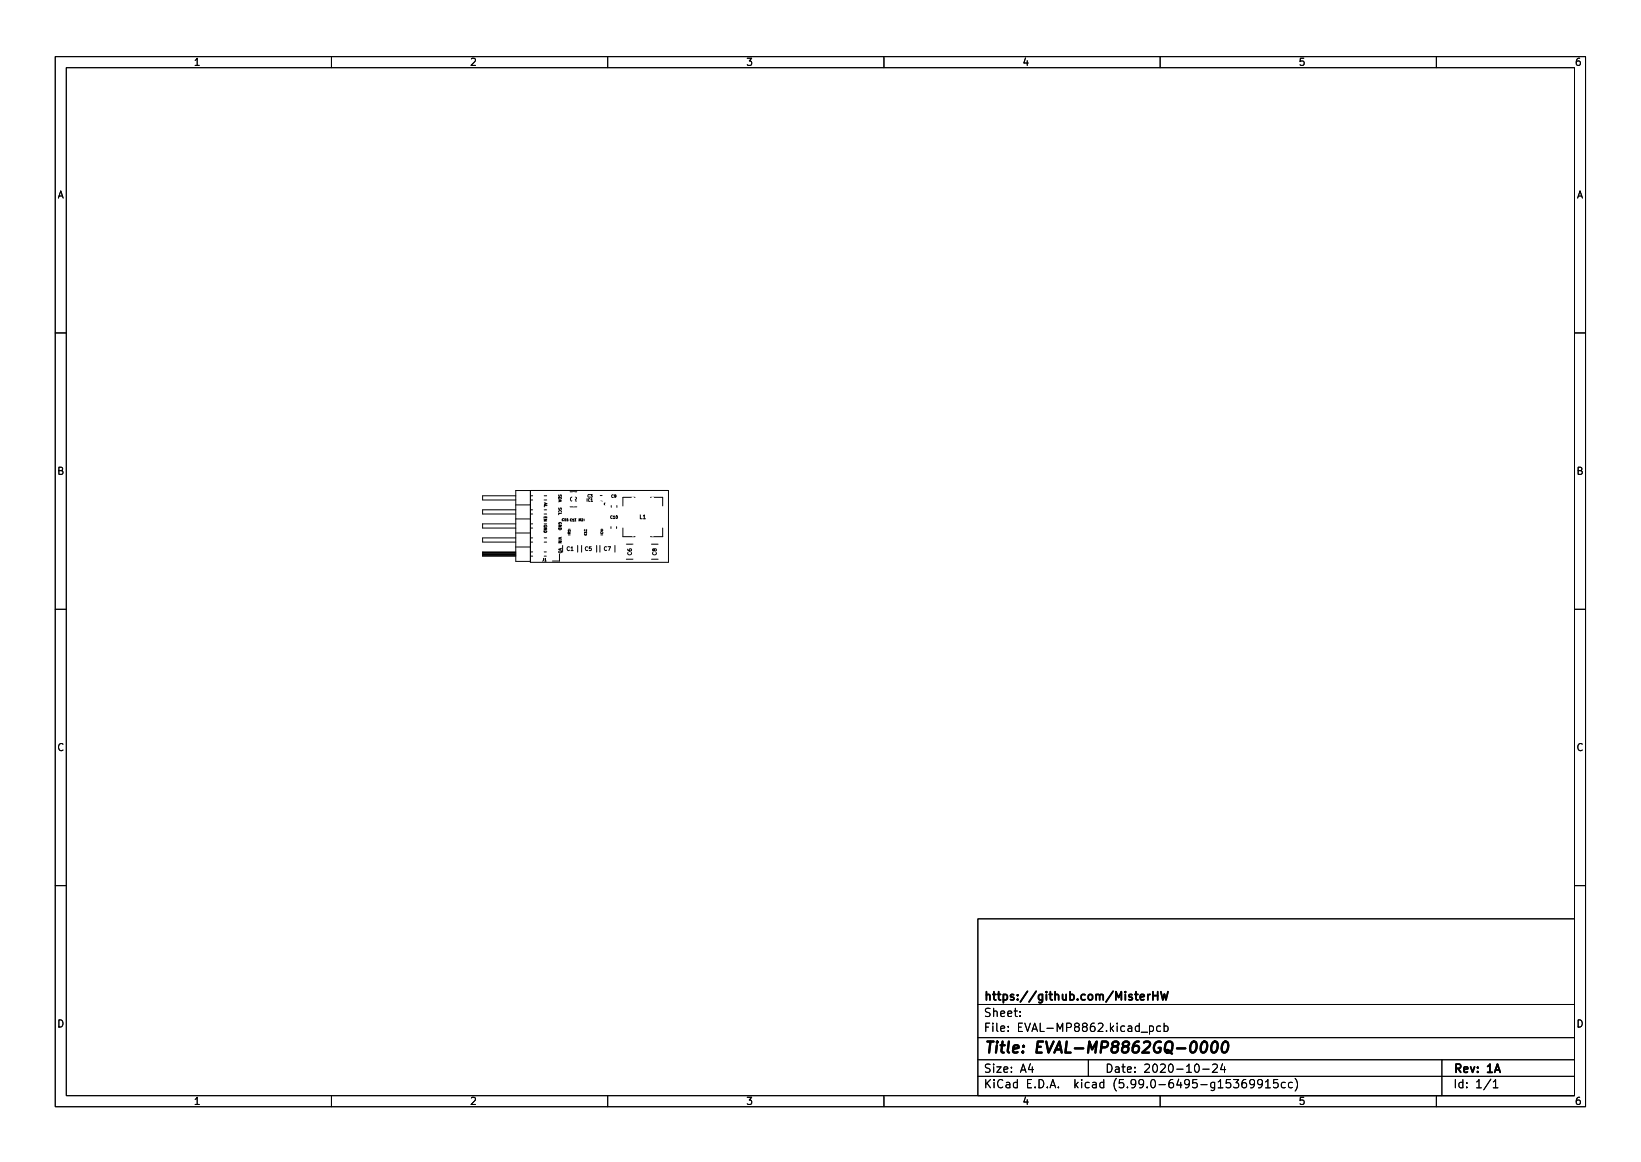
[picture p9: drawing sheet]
<svg xmlns="http://www.w3.org/2000/svg" width="297mm" height="210mm" viewBox="0 0 297 210" stroke-linecap="round" stroke-linejoin="round" font-family="sans-serif">
<defs><g id="words">
<text font-size="2.8" x="178" y="190.6">Title: EVAL-MP8862GQ-0000</text>
<g font-size="2.1">
<text x="178" y="184">Sheet:</text>
<text x="178" y="181">https://github.com/MisterHW</text>
<text x="178" y="186.7">File: EVAL-MP8862.kicad_pcb</text>
<text x="178" y="196.9">KiCad E.D.A. kicad (5.99.0-6495-g15369915cc)</text>
<text x="178" y="194.1">Size: A4</text>
<text x="200" y="194.1">Date: 2020-10-24</text>
<text x="263" y="194.1">Rev: 1A</text>
<text x="263" y="196.9">Id: 1/1</text>
</g>
<g font-size="1.8">
<text x="35" y="11.9">1</text>
<text x="85" y="11.9">2</text>
<text x="135" y="11.9">3</text>
<text x="185" y="11.9">4</text>
<text x="235" y="11.9">5</text>
<text x="285" y="11.9">6</text>
<text x="10.3" y="35.9">A</text>
<text x="285.3" y="35.9">A</text>
<text x="10.3" y="85.9">B</text>
<text x="285.3" y="85.9">B</text>
<text x="10.3" y="135.9">C</text>
<text x="285.3" y="135.9">C</text>
<text x="10.3" y="185.9">D</text>
<text x="285.3" y="185.9">D</text>
<text x="35" y="199.9">1</text>
<text x="85" y="199.9">2</text>
<text x="135" y="199.9">3</text>
<text x="185" y="199.9">4</text>
<text x="235" y="199.9">5</text>
<text x="285" y="199.9">6</text>
</g>
<text font-size="1" fill="#fff" x="103.2" y="90.7">C2</text>
<g font-size="1">
<text x="115.8" y="93.9">L1</text>
<text x="102.6" y="99.7">C1</text>
<text x="105.9" y="99.7">C5</text>
<text x="109.3" y="99.6">C7</text>
<text x="114.4" y="100.5" transform="rotate(-90 114.4 100.5)">C6</text>
<text x="118.8" y="100.5" transform="rotate(-90 118.8 100.5)">C8</text>
</g>
<g font-size=".7">
<text x="101.1" y="89.4" transform="rotate(90 101.1 89.4)">SDA</text>
<text x="106.4" y="90">C3</text>
<text x="98.4" y="93.4" transform="rotate(90 98.4 93.4)">EN</text>
<text x="98.4" y="94.9" transform="rotate(90 98.4 94.9)">GND</text>
<text x="98.5" y="90.9" transform="rotate(90 98.5 90.9)">AL</text>
<text x="101.1" y="91.8" transform="rotate(90 101.1 91.8)">SCL</text>
<text x="101.1" y="94.4" transform="rotate(90 101.1 94.4)">GND</text>
<text x="106.2" y="90.7">IC1</text>
<text x="110.5" y="93.8">C10</text>
<text x="110.7" y="90">C9</text>
<text x="98.2" y="101.5">J1</text>
<text x="101.1" y="97.2" transform="rotate(90 101.1 97.2)">VIN</text>
<text x="101.1" y="99.1" transform="rotate(90 101.1 99.1)">VO</text>
</g>
<g font-size=".6">
<text x="101.8" y="94.2">C11</text>
<text x="103.2" y="94.3">C13</text>
<text x="104.8" y="94.3">R2</text>
<text x="103.2" y="96.6" transform="rotate(-90 103.2 96.6)">R1</text>
<text x="106.2" y="96.8" transform="rotate(-90 106.2 96.8)">C12</text>
<text x="109.1" y="96.6" transform="rotate(-90 109.1 96.6)">C4</text>
</g>
</g></defs>
<g fill="none" stroke="#000" stroke-width=".18">
<path d="M10 10.2h277v190.1h-277zM12 12.2h273v186.1h-273zM60 10.2v2M110 10.2v2M160 10.2v2M210 10.2v2M260 10.2v2M10 60.2h2M285 60.2h2M87.4 100h6M93.4 89.7h-6v.8h6M93.4 92.2h-6v.8h6"/>
<path d="M93.4 94.8h-6v.7h6M93.4 97.3h-6v.8h6M93.4 99.9h-6v.7h6M93.4 99h2.6M93.4 91.4h2.6M93.4 93.9h2.6M93.4 96.4h2.6M96 88.7v13h25v-13l-27.6 .1v12.8h2.6v-12.8M96 89.7h.4M96 93h.4M96 99.9h.4M96 98.1h.4"/>
<path d="M96 97.3h.4M96 92.2h.4M96 95.5h.4M96 90.5h.4M96 94.8h.4M98.5 89.7h.5M98.5 93h.5M98.5 99.9h.4M98.5 98.1h.5M98.5 97.3h.5M98.5 92.2h.5M98.5 90.5h.5"/>
<path d="M101.8 98.7v1.2M102.9 96.8h.3M102.9 95.8h.3M103.2 89h1.2M103.2 91.7h1.2M104.6 98.7v1.2M105.3 98.7v1.2M105.7 93.9v.3M108 98.7v1.2M108.6 98.7v1.2M108.7 90.7h.3M108.7 89.7h.3"/>
<path d="M108.8 96.8h.3M110.6 95.3v.3M110.6 91.5v.3M111.3 98.7v1.2M111.6 95.3v.3M111.7 91.5v.3M112.8 95.5v1.6h2.1M113.4 98.5h1.2M114.9 90h-2.1l-.1 1.5M117.8 90h2.1l.1 1.5M117.9 98.5h1.2M120 95.5v1.6h-2.2"/>
<path d="M10 110.2h2M87.4 100.2h6M87.4 100.1h6M87.4 100.6h6M87.4 100.4h6M87.4 100.3h6M96 100.6h.4M98.5 100.6h.4M101.3 100.2v1.3h-1.3M113.4 101.2h1.2M117.9 101.2h1.2M285 110.2h2"/>
<path d="M10 160.2h2M177 166.3h108v32h-108zM285 160.2h2M60 198.3v2M110 198.3v2M160 198.3v2M177 194.8h108M177 191.8h108M177 187.8h108M177 181.8h108M184.6 183.8v.1M184.6 183v.1"/>
<path d="M186.5 192.5l-.4 1h1M186.9 193v1M197 191.8v3M206.6 186.8h1.1M208.1 185.7l.4-.1 .3 .3v.4l-.2 .3h-.5M208.1 185.6v1.5M210 198.3v2M210.1 185.7l-.5-.1-.2 .3v.4l.1 .3h.6M210.7 185.7l.4-.1 .3 .3v.4l-.1 .3h-.6M210.7 185.1v1.5M216.4 192.7l.2-.2a.8 .8 0 0 1 .5 .8 .8 .8 0 0 1-.5 .7l-.2-.1-.2-.4zM217.7 193.5h1.2"/>
<path d="M219.5 192.7l.6-.2 .2 .2 .1 .3-1 1h1M221.3 192.5l-.4 1h1M221.6 193v1M223.3 195.3h.9l-.5 .6 .4 .1v.7l-.2 .1h-.4l-.2-.1M225.5 195.3a.59 .59 0 0 0-.7 .7v.5l.1 .3h.5l.2-.1v-.5l-.1-.2-.4-.1-.3 .3M227.1 196l-.3 .3h-.3l-.3-.3 .2-.6 .4-.1 .2 .2a.99 .99 0 0 1-.4 1.3h-.2M228.5 196l-.3 .3h-.3l-.3-.3 .2-.6 .4-.1 .2 .2a.99 .99 0 0 1-.3 1.3h-.3M229.1 195.8l.4-.5v1.5M229.1 196.8h.8M231.3 195.3h-.7l-.1 .7 .2-.1 .5 .1 .2 .2-.1 .5-.2 .1-.6-.1M232.6 195.9l-.4-.1-.3 .3v.4l.2 .3h.5M233.9 195.9l-.4-.1-.3 .3v.4l.2 .3h.5"/>
<path d="M234.4 195.1a1.72 1.72 0 0 1 0 2.3M260 198.3v2M261 191.8v6.5M269.9 195.3l-1.3 1.9M270.3 195.8l.4-.5v1.5M270.3 196.8h.8"/>
</g>
<path d="M207.8 179.9v1M208.2 179.9l-.3 .1-.1 .2M208.7 179.4v1.5M209.6 179.4v1.5M210.1 179.4l.4 1.5 .3-1 .3 1 .3-1.5M208.7 180.1h.9M270.6 194l.5-1.5 .5 1.5" fill="none" stroke="#000" stroke-width=".3"/>
<path d="M217.6 188.7a.46 .46 0 0 1 .5-.2 .46 .46 0 0 1 .4 .3 1.15 1.15 0 0 1-.8 1.7l-.2-.1a1.54 1.54 0 0 1 .1-1.7zM219.5 188.7a.46 .46 0 0 1 .5-.2 .46 .46 0 0 1 .4 .3 1.15 1.15 0 0 1-.8 1.7l-.2-.1a1.54 1.54 0 0 1 .1-1.7zM221.5 188.7a.46 .46 0 0 1 .4-.2 .46 .46 0 0 1 .4 .3 1.15 1.15 0 0 1-.8 1.7l-.2-.1a1.54 1.54 0 0 1 .2-1.7z" fill="none" stroke="#000" stroke-width=".4"/>
<g fill="#000" stroke="#000" stroke-width=".18">
<circle cx="109.5" cy="91.2" r=".1"/>
<circle cx="109.5" cy="91.1" r=".1"/>
</g>
<circle cx="109.5" cy="91.2" r=".05" fill="none" stroke="#000" stroke-width=".2"/>
<g fill="#fff" stroke="#fff" stroke-width=".18">
<circle cx="108.3" cy="92.9" r=".2"/>
<circle cx="103.6" cy="100.5" r=".2"/>
<circle cx="102.9" cy="100.5" r=".2"/>
<circle cx="102.2" cy="100.5" r=".2"/>
<circle cx="103.8" cy="89.3" r=".2"/>
<circle cx="118.1" cy="89.5" r=".2"/>
<circle cx="114.6" cy="96.8" r=".2"/>
<circle cx="114.6" cy="96.1" r=".2"/>
<circle cx="108.3" cy="95.4" r=".2"/>
<circle cx="112.8" cy="99.5" r=".2"/>
<circle cx="110.2" cy="100.5" r=".2"/>
<circle cx="119.7" cy="100.2" r=".2"/>
<circle cx="119.7" cy="98.8" r=".2"/>
<circle cx="110.9" cy="100.5" r=".2"/>
<circle cx="118.1" cy="90.2" r=".2"/>
<circle cx="105.6" cy="98.1" r=".2"/>
<circle cx="112.8" cy="100.9" r=".2"/>
<circle cx="108.3" cy="93.5" r=".2"/>
<circle cx="112.8" cy="98.9" r=".2"/>
<circle cx="112.8" cy="100.2" r=".2"/>
<circle cx="119.7" cy="99.5" r=".2"/>
<circle cx="114.6" cy="89.5" r=".2"/>
<circle cx="107.7" cy="98.1" r=".2"/>
<circle cx="104.2" cy="100.5" r=".2"/>
<circle cx="118.1" cy="96.1" r=".2"/>
<circle cx="114.6" cy="90.2" r=".2"/>
<circle cx="109.5" cy="100.5" r=".2"/>
<circle cx="108.8" cy="100.5" r=".2"/>
<circle cx="103.9" cy="91.4" r=".2"/>
<circle cx="118.1" cy="96.8" r=".2"/>
<circle cx="108.7" cy="90.8" r=".15"/>
<circle cx="107" cy="98.1" r=".2"/>
<circle cx="106.3" cy="98.1" r=".2"/>
<circle cx="119.7" cy="100.8" r=".2"/>
<circle cx="104.5" cy="94.1" r=".15"/>
<circle cx="104.9" cy="89.3" r=".2"/>
<circle cx="105.6" cy="89.3" r=".2"/>
<circle cx="105.6" cy="91.3" r=".2"/>
<circle cx="109.8" cy="91.2" r=".2"/>
<circle cx="104.9" cy="91.3" r=".2"/>
<circle cx="111" cy="98.1" r=".2"/>
<circle cx="108.9" cy="98.1" r=".2"/>
<circle cx="109.6" cy="98.1" r=".2"/>
<circle cx="110.3" cy="98.1" r=".2"/>
<circle cx="115.1" cy="98.8" r=".2"/>
<circle cx="109.5" cy="95.3" r=".2"/>
<circle cx="115.1" cy="100.1" r=".2"/>
<circle cx="115.1" cy="99.5" r=".2"/>
<circle cx="115.1" cy="100.8" r=".2"/>
<circle cx="106.9" cy="91" r=".15"/>
<circle cx="101.2" cy="94" r=".15"/>
<circle cx="106.5" cy="91.7" r=".15"/>
<circle cx="106" cy="95.6" r=".15"/>
<circle cx="106.9" cy="94.6" r=".15"/>
<circle cx="100" cy="100.2" r=".5"/>
<circle cx="97.5" cy="100.2" r=".5"/>
<circle cx="100" cy="97.7" r=".5"/>
<circle cx="97.5" cy="97.7" r=".5"/>
<circle cx="100" cy="95.2" r=".5"/>
<circle cx="97.5" cy="95.2" r=".5"/>
<circle cx="100" cy="92.6" r=".5"/>
<circle cx="97.5" cy="92.6" r=".5"/>
<circle cx="100" cy="90.1" r=".5"/>
<circle cx="97.5" cy="90.1" r=".5"/>
</g>
<use href="#words"/>
</svg>
